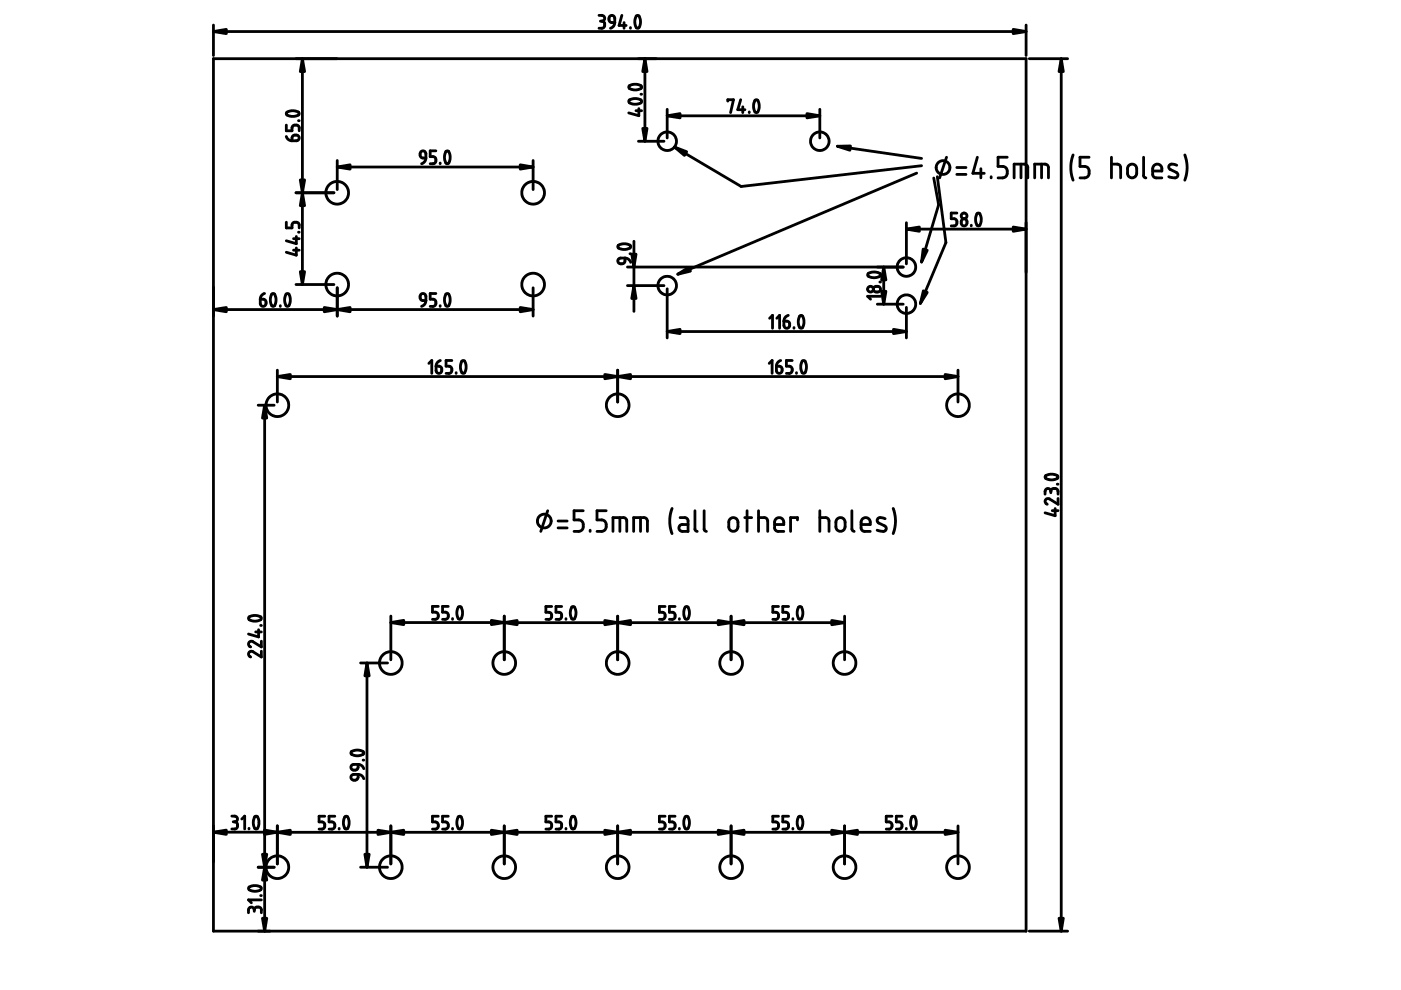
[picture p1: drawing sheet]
<svg xmlns="http://www.w3.org/2000/svg" width="297mm" height="210mm" viewBox="0 0 297 210" stroke-linecap="round" stroke-linejoin="round" font-family="sans-serif">
<g fill="none" stroke="#000" stroke-width=".59">
<path d="M45.3 12.4h172.3v185h-172.3zM45.3 5.3v6.5M45.3 6.7h172.3M64.1 12.4v47.9M127 3.3h.8l.4 .4-.1 .6-.5 .2M127.3 4.5h.3M127.6 4.5l.5 .2 .1 .9-.4 .4h-.8M129.3 3.5l.4-.2 .5 .2 .1 .3v1h-.7l-.3-.2-.2-.3zM130.3 4.8l-.2 .7-.7 .5M131.8 3.3l-.5 2.1h1.5M132.3 4.8v1.2M133.4 18.2l.7-.3h.9l.8 .2 .2 .5-.6 .4h-1.1l-.8-.2-.2-.3z"/>
<path d="M133.7 5.8v.2M134.9 3.4l.5-.1 .4 1-.1 1.1-.4 .6-.4-.1-.3-.8v-.8zM135.9 20h.1M136.7 12.4v17.6M217.6 5.3v6.5M218.2 12.4h8.2M225 12.4v185M60.7 28.9l.4 .7 .8 .2M60.7 26.5v1.2h1.2l.1-.8 .4-.4h.6l.3 .2 .1 .3v.7M60.8 23.8l.8-.3h.7l1 .3 .1 .3-.5 .5-1.1 .1-.9-.3-.2-.2zM62 28.9l.4-.3 .7 .1 .3 .4v.4l-.4 .3h-1.1zM63.3 25.6h.1"/>
<path d="M71.5 34v6.2M71.5 35.4h41.5M89.2 32.2l.4-.2 .5 .2 .2 .4v.9h-.7l-.4-.2-.1-.8zM90.3 33.5l-.2 .7-.7 .5M92.4 32h-1.2v1.2h.8l.4 .5v.5l-.2 .4-1 .1M93.3 34.6v.1M94.5 32.1l.3-.1 .3 .1 .3 1-.1 1-.3 .6-.5-.1-.2-.9v-.8zM113 34v6.2M133.5 21.2l.8-.3h.7l.9 .3 .1 .4-.6 .4-1.2 .1-.8-.3-.1-.4zM134.8 23.5h1.2M135.4 30h5.4M135.4 23v1.5l-2.1-.6"/>
<path d="M141.5 24.6h32.3M141.5 23.2v6.1M143 31.2l14.1 8.3 38.3-4.4M154.3 21.4v-.3h1.2l-.6 2.8M157 21.1l-.6 2.2h1.5M157.5 22.6v1.3M158.9 23.7v.2M160.1 21.2l.6 .1 .3 .9-.2 1.3-.4 .4-.3-.2-.3-.9v-.8zM173.8 23.2v6.1M177.5 31l17.9 2.6M194.4 36.7l-50.7 21.4M198 37.7l1 5.7-3.6 12.2"/>
<path d="M198.7 37.5l1.9 13.9-5.5 12.9M200.7 33.3l-1.5 4.4M202.9 37h1.9M202.9 35.5h1.9M207.2 33.3l-.9 3.4h2.4M208 35.8v1.9M210.1 37.5v.2M213.6 33.3h-2v2h1.4l.4 .4 .2 .5-.1 .8-.3 .5-.4 .2h-1.2M215 37.7v-2.9h2.3l.4 .2 .2 .4v2.3M216.5 34.8v2.9M219.4 37.7v-2.9h2.3l.4 .2 .2 .4v2.3M220.8 34.8v2.9"/>
<path d="M227.5 32.9l-.5 2.2 .1 1.5 .4 1.6M230.9 33.3h-1.9v2h1.3l.4 .3 .2 .5v.8l-.3 .6-.5 .2h-1.1M235.6 34.8h1.4l.5 .3 .1 .3v2.3M235.6 33.3v4.4M239.2 35.2l.4-.3 .6-.1 .7 .4 .1 .5v1.1l-.1 .4-.4 .4-.7 .1-.6-.5-.1-1.6zM242.5 33.3v4.1l.5 .3M244.4 36.3h1.9v-.8l-.4-.5-.7-.2-.6 .3-.2 .6v1.3l.1 .4 .4 .3h1.4M249.5 35l-1.2-.2-.4 .2-.1 .5 .3 .4 1.5 .8 .1 .3-.1 .5-.6 .2-1.2-.2M251.2 32.9l.5 2.3-.1 1.5-.4 1.5M60.7 47.1v1.2h1.2l.1-.8 .4-.4h.6l.4 .3v.9M62.2 53h1.2M62.2 50.6h1.2"/>
<path d="M62.8 40.9h8M62.8 52.6v1.5l-2.1-.6M62.8 50.1v1.6l-2.1-.6M63.3 49.2h.1M131 52.1l.7-.3 1-.1 .8 .2 .2 .5-.6 .4-1 .1-1-.3zM131.1 54.9l.4-.2h1v.8l-.4 .4h-.7l-.4-.3zM132.5 54.7l.7 .2 .5 .7M133 56.6h58.5M133.6 53.8h.1M134.4 51.2v14.8M184 58l.8-.3h.9l.8 .3 .2 .3-.5 .4-1.2 .2-.9-.3-.1-.2zM186.5 59.8h.2"/>
<path d="M187.4 56.6v7.9M192.2 48.6h25.4M192.2 47.2v8.7M202.9 45.2h-1.2v1.2h.8l.4 .5-.2 .8-.3 .2h-.7M204 46.6l.3-.2 .6 .2 .1 .7-.2 .5-.5 .1-.4-.2-.1-.8zM205.9 47.8v.1M207.1 45.3l.4-.1 .3 .1 .2 1v.9l-.2 .6-.3 .1-.4-.2-.2-.7v-1zM45.3 65.6h67.7M55.2 63.4h.7l.4 .2 .1 .7-.3 .6-.4 .1-.4-.3zM56.1 62.2l-.7 .5-.2 .7M57.7 62.3l.3-.1 .2 .2 .3 1-.1 1-.2 .4-.2 .2-.4-.3-.3-.8v-.8zM58.8 78.5v6.7"/>
<path d="M58.8 79.8h144.3M59.4 64.8v.2M60.6 62.4l.2-.2 .4 .1 .4 1-.2 1.2-.4 .5-.4-.2-.2-.8v-.8zM62.8 60.3h8M71.5 61v6M89.2 62.4l.3-.2 .6 .2 .2 .4v.9h-.7l-.4-.1-.1-.4zM90.3 63.7l-.2 .8-.7 .5M90.9 77l.6-.6v2.8M92.4 62.2h-1.2v1.2l.8 .1 .4 .5v.5l-.2 .3-1 .2M92.5 77.6l.7 .1 .4 .2 .1 .8-.2 .3-.5 .2-.5-.3zM93.3 64.8v.2M93.4 76.4l-.7 .5-.2 .7"/>
<path d="M94.5 62.4l.2-.2 .4 .1 .3 1-.1 1.2-.4 .5-.4-.2-.2-.8v-.8zM95.8 76.4h-1.2v1.2l.9 .1 .3 .5v.4l-.3 .5-.9 .1M96.7 79v.2M97.9 76.6l.2-.2 .3 .1 .4 .9-.1 1.1-.2 .5-.2 .2-.4-.2-.3-.8 .1-.9zM113 61v6M131 78.5v6.7M133 60.6h7.8M141.5 61.2v10.4M141.5 70.3h50.7M163.1 77l.6-.6v2.8M163.2 67.5l.6-.6v2.7M164.6 77.6l.8 .1 .3 .2 .1 .8-.2 .3-.5 .2-.4-.2z"/>
<path d="M164.7 67.5l.6-.6v2.7M165.5 76.4l-.6 .5-.3 .7M166.2 68.1h.7l.4 .3 .1 .7-.3 .5h-.4l-.4-.2zM167.1 66.9l-.6 .3-.3 .9M168 76.4h-1.3v1.2l.9 .1 .4 .6-.1 .4-.2 .4-1 .1M168.3 69.4v.2M168.9 79v.2M169.6 67l.3-.1 .2 .1 .4 .9-.2 1.1-.3 .6-.5-.2-.2-.8v-.9zM170.1 76.6l.2-.2 .3 .1 .4 .9-.1 1.2-.4 .6-.4-.2-.3-.9v-.8zM185.3 60.9l.4-.2h.6l.4 .4v.4l-.4 .4h-.7l-.4-.5zM186 64.5h5.5M186.7 62.8h-2.7l.6 .6"/>
<path d="M192.2 65.2v6.4M203.1 78.5v6.7M54.7 85.9h3.4M56.1 85.9v111.5M116.1 108.3l-1.4 4.4M118.3 111.9h1.9M118.3 110.5h1.9M123.7 108.3h-2v1.9l1.4 .1 .4 .3 .2 .5-.1 .9-.3 .4-.4 .2-1.2 .1M125.1 112.4v.3M128.5 108.3h-1.9v1.9l1.3 .1 .4 .3 .2 .6v.7l-.3 .5-.5 .2-1.1 .1M130 112.7v-3h2.3l.4 .3 .2 .3v2.4M131.4 109.7v3"/>
<path d="M134.3 112.7v-3h2.4l.3 .2 .3 .5v2.3M135.8 109.7v3M142.5 107.8l-.5 2.1 .1 1.8 .4 1.4M144.2 109.7l1.2 .1 .5 .5v2.4h-1.2l-.5-.2-.3-.5 .3-.7 1.7-.1M147.3 108.3v4l.5 .4M149.3 108.3v4l.5 .4M154.8 110l.4-.2h.5l.4 .1 .3 .5v1.6l-.6 .6h-.6l-.6-.6-.1-1.4zM157.9 109.7h1.5M158.4 108.3v4.4M160.8 109.7h1.4l.4 .4 .2 .3v2.3M160.8 108.3v4.4M164.2 111.2h2v-.7l-.4-.6-.8-.2-.6 .5-.2 .4v1.5l.2 .3 .4 .2 1.4 .1"/>
<path d="M169.1 110.2v-.5h-1.5v3M173.8 109.7h1.4l.4 .4 .2 .3v2.3M173.8 108.3v4.4M177.6 110l.4-.3 .5 .1 .3 .1 .3 .5v1.6l-.6 .6h-.6l-.6-.5-.1-1.5zM180.6 108.3v3.9l.2 .3 .3 .2M182.6 111.2h1.9v-.7l-.4-.6-.7-.2-.6 .4-.2 .5v1.4l.1 .4 .3 .2 1.5 .1M187.7 110l-1.3-.2-.3 .2-.1 .4 .2 .5 1.6 .8 .1 .3-.1 .4-.5 .3-1.3-.3M189.4 107.8l.5 2.5-.2 1.7-.3 1.1M221.7 100.9l.7-.3 .8-.1 .9 .3 .2 .4-.4 .4-1.2 .1-.9-.2-.2-.3zM222.8 104.2l-.2-.5-.6-.1-.4 .4v.8M222.8 104.2l.3-.5 .8-.1 .4 .4v.8M222.8 104.2v.3"/>
<path d="M223.1 108.3h1.2M223.7 107.8v1.5l-2.1-.6M224.2 102.7h.1M224.3 105.7v1.2l-2-1.2-.5 .1-.2 .4 .1 .5 .3 .2M52.7 130.9l.7-.3 .9-.1 .9 .3 .2 .4-.6 .4-1 .1-1-.3zM54.2 134h1.2M54.8 133.5v1.5l-2.1-.6M55.3 132.6h.1M55.4 138.1v1.2l-1.9-1.2h-.5l-.3 .6 .2 .4 .2 .2M55.4 136v1.2l-1.9-1.2h-.5l-.3 .6 .2 .4 .2 .2M82.9 130.6v9.3M82.9 132h24"/>
<path d="M92.9 128.6h-1.2v1.2h.8l.4 .6-.2 .7-1 .2M95 128.6h-1.2v1.2h.8l.4 .5v.6l-.2 .3-1 .1M95.9 131.1v.2M97.1 128.8l.4-.2 .2 .1 .4 .9-.2 1.3-.4 .4-.3-.2-.3-.8v-.7zM106.9 130.6v9.3M106.9 132h72.2M117 128.6h-1.3v1.2l.9 .1 .4 .4v.5l-.2 .4-1.1 .1M119.1 128.6h-1.2v1.2h.7l.5 .5v.5l-.2 .4-1 .1M120 131.2v.1M121.2 128.7l.3-.1 .3 .1 .3 .9-.1 1.2-.4 .5-.4-.2-.3-.8 .1-.9zM131 130.6v9.3M141 128.6h-1.2v1.2l.9 .1 .3 .4v.5l-.2 .4-1 .1"/>
<path d="M143.1 128.6h-1.2v1.2h.8l.4 .5v.6l-.2 .3-1 .1M144 131.2v.1M145.3 128.7l.2-.1 .3 .1 .4 .9-.1 1.1-.2 .5-.3 .1-.4-.2-.2-.8v-.8zM155 130.6v9.3M165.1 128.6h-1.2v1.2h.7l.5 .5v.5l-.3 .4-.9 .1M167.2 128.6h-1.2v1.2l.9 .1 .3 .5v.5l-.3 .3-.9 .1M168.1 131.2v.1M169.3 128.7l.2-.1 .4 .1 .3 1-.1 1-.2 .5-.2 .1-.4-.1-.3-.8 .1-1zM179.1 130.6v9.3M74.5 159.4l.8-.3 .8-.1 .9 .3 .1 .4-.5 .4-1.2 .1-.9-.3-.1-.2zM76.5 140.6h5.7M77.8 140.6v43.3"/>
<path d="M45.3 176.4l157.8 .1M49.1 173l.8 .1 .4 .3v.5l-.5 .3M49.4 174.2h.4M49.8 174.2l.3 .1 .2 .3v.7l-.4 .5h-.8M51.3 173.7l.6-.7v2.8M52.8 175.6v.2M54 173.2l.2-.2 .3 .1 .4 1-.1 1.1-.4 .6-.4-.2-.3-.8v-.9zM58.8 175.1v8.1M68.9 173.1h-1.3v1.2h.9l.4 .5-.2 .8-.4 .2h-.7M71 173.1h-1.2v1.2h.8l.4 .5v.6l-.3 .3-.9 .1M71.9 175.6v.2M73.2 173.1l.5 .1 .3 1-.1 .9-.2 .5-.2 .2-.4-.2-.3-.9 .1-.9z"/>
<path d="M74.5 164.4l.4-.2h1v.9l-.4 .3h-.7l-.4-.4zM74.6 162.2l1.3-.1-.1 .9-.4 .3-.7-.1-.3-.4zM75.9 164.2l.8 .2 .4 .7M75.9 162.1l.8 .2 .4 .7M77 161.2h.1M82.9 175.1v8.1M92.9 173.1h-1.2v1.2h.8l.4 .6v.6l-.3 .2-.9 .1M95 173.1h-1.2v1.2h.9l.3 .5v.6l-.2 .2-1 .2M95.9 175.6v.2M97.2 173.2l.2-.1 .3 .1 .4 .9-.1 1.1-.5 .6-.3-.2-.3-.8v-.9zM106.9 175.1v8.1M117 173.1h-1.3v1.2h.9l.4 .5-.1 .6-.1 .2-1.1 .2"/>
<path d="M119.1 173.1h-1.2v1.2h.8l.4 .5v.6l-.3 .3-.9 .1M120 175.6v.2M121.2 173.2l.3-.1h.3l.3 1-.1 1-.2 .6-.2 .1-.4-.2-.3-.8 .1-1zM131 175.1v8.1M141 173.1h-1.2v1.2h.8l.4 .5v.6l-.3 .3-.9 .1M143.1 173.1h-1.2v1.2h.9l.3 .5v.5l-.1 .3-.4 .2h-.7M144 175.6v.2M145.4 173.1h.3l.2 .1 .3 .8-.1 1.2-.2 .4-.3 .2-.4-.2-.2-.9v-.7zM155 175.1v8.1M165.1 173.1h-1.2v1.2h.8l.4 .5-.1 .6-.2 .3-.9 .1M167.2 173.1h-1.2v1.2h.8l.4 .5v.6l-.3 .3-.9 .1M168.1 175.6v.2"/>
<path d="M169.3 173.2l.2-.1 .4 .1 .3 1-.1 .9-.2 .5-.2 .2-.4-.2-.3-.7 .1-1zM179.1 175.1v8.1M189.1 173.1h-1.2v1.2h.8l.4 .6v.6l-.3 .2-.9 .1M191.2 173.1h-1.2v1.2h.9l.3 .5v.6l-.2 .2-1 .2M192.2 175.6v.2M193.4 173.2l.2-.1 .4 .1 .3 .9-.1 1.1-.5 .6-.3-.2-.3-.8v-.9zM203.1 175.1v8.1M52.7 188.2l.8-.4h.9l.8 .2 .2 .5-.6 .4-1.1 .1-.8-.3-.2-.3zM53.9 192.9l-.3-.5h-.6l-.3 .3v.8M53.9 192.9l.3-.5 .8-.1 .4 .4v.8M53.9 192.9v.3M54.7 183.9h3.4"/>
<path d="M55.3 189.9h.1M55.4 190.8h-2.7l.6 .6M76.5 183.9h5.7M218.2 197.4h8.2"/>
<circle cx="141.5" cy="29.9" r="1.97"/>
<circle cx="173.8" cy="29.9" r="1.97"/>
<circle cx="199.9" cy="35.5" r="1.46"/>
<circle cx="71.5" cy="40.9" r="2.4"/>
<circle cx="113" cy="40.9" r="2.41"/>
<circle cx="192.2" cy="56.6" r="1.96"/>
<circle cx="204.4" cy="45.8" r=".61"/>
<circle cx="71.5" cy="60.3" r="2.4"/>
<circle cx="113" cy="60.3" r="2.41"/>
<circle cx="141.5" cy="60.6" r="1.97"/>
<circle cx="184.6" cy="61.3" r=".6"/>
<circle cx="192.2" cy="64.5" r="1.96"/>
<circle cx="58.8" cy="85.9" r="2.4"/>
<circle cx="131" cy="85.9" r="2.4"/>
<circle cx="203.1" cy="85.9" r="2.4"/>
<circle cx="115.4" cy="110.5" r="1.46"/>
<circle cx="82.9" cy="140.6" r="2.4"/>
<circle cx="106.9" cy="140.6" r="2.41"/>
<circle cx="131" cy="140.6" r="2.41"/>
<circle cx="155" cy="140.6" r="2.4"/>
<circle cx="179.1" cy="140.6" r="2.4"/>
<circle cx="58.8" cy="183.9" r="2.4"/>
<circle cx="82.9" cy="183.9" r="2.4"/>
<circle cx="106.9" cy="183.9" r="2.41"/>
<circle cx="131" cy="183.9" r="2.41"/>
<circle cx="155" cy="183.9" r="2.4"/>
<circle cx="179.1" cy="183.9" r="2.4"/>
<circle cx="203.1" cy="183.9" r="2.41"/>
</g>
<g fill="#000" stroke="#000" stroke-width=".59">
<path d="M45.3 6.7l2.7-.5v.9zM64.1 12.4l.5 2.8h-.9zM136.7 12.4l.5 2.8h-.9zM214.8 6.2l2.8 .5-2.8 .4zM225 12.4l.4 2.8h-.9zM71.5 35.4l2.7-.5v1zM110.3 34.9l2.7 .5-2.7 .5zM136.3 27.2h.9l-.5 2.8zM141.5 24.6l2.7-.5v.9zM143 31.2l2.6 1-.5 .8zM171.1 24.1l2.7 .5-2.7 .4zM177.5 31l2.8-.1-.1 1z"/>
<path d="M63.7 38.1h.9l-.5 2.8zM64.1 40.9l.5 2.7h-.9zM133.9 53.9h1l-.5 2.7zM143.7 58.1l2.3-1.4 .4 .8zM187.4 56.6l.4 2.8h-.9zM192.2 48.6l2.7-.5v.9zM195.7 52.8l.9 .3-1.2 2.5zM214.8 48.1l2.8 .5-2.8 .4zM45.3 65.6l2.7-.4v.9zM58.8 79.8l2.8-.4v.9zM63.7 57.6h.9l-.5 2.7zM68.7 65.2l2.8 .4-2.8 .5z"/>
<path d="M71.5 65.6l2.7-.4v.9zM110.3 65.2l2.7 .4-2.7 .5zM128.2 79.4l2.8 .4-2.8 .5zM131 79.8l2.7-.4v.9zM134.4 60.6l.5 2.7h-1zM141.5 70.3l2.7-.5v.9zM186.9 61.8h.9l-.4 2.7zM189.4 69.8l2.8 .5-2.8 .4zM195.8 61.7l.8 .3-1.5 2.3zM200.4 79.4l2.7 .4-2.7 .5zM56.1 85.9l.5 2.7h-1zM82.9 132l2.7-.5v.9z"/>
<path d="M104.2 131.5l2.7 .5-2.7 .4zM106.9 132l2.7-.4v.9zM128.2 131.6l2.8 .4-2.8 .5zM131 132l2.7-.4v.9zM152.3 131.6l2.7 .4-2.7 .5zM155 132l2.8-.4v.9zM176.3 131.6l2.8 .4-2.8 .5zM77.8 140.6l.5 2.7h-.9zM45.3 176.4l2.7-.4v.9zM56.1 176l2.7 .4-2.7 .5zM58.8 176.5l2.8-.5v.9zM80.1 176l2.8 .5-2.8 .4z"/>
<path d="M82.9 176.5l2.7-.5v.9zM104.2 176l2.7 .5-2.7 .4zM106.9 176.5l2.7-.5v.9zM128.2 176l2.8 .5-2.8 .4zM131 176.5l2.7-.5v.9zM152.3 176l2.7 .5-2.7 .4zM155 176.5l2.8-.5v.9zM176.3 176l2.8 .5-2.8 .4zM179.1 176.5l2.7-.5v.9zM200.4 176l2.7 .5-2.7 .4zM55.6 181.1h1l-.5 2.8zM56.1 183.9l.5 2.7h-1z"/>
<path d="M55.6 194.7h1l-.5 2.7zM77.4 181.1h.9l-.5 2.8zM224.5 194.7h.9l-.4 2.7z"/>
</g>
</svg>
